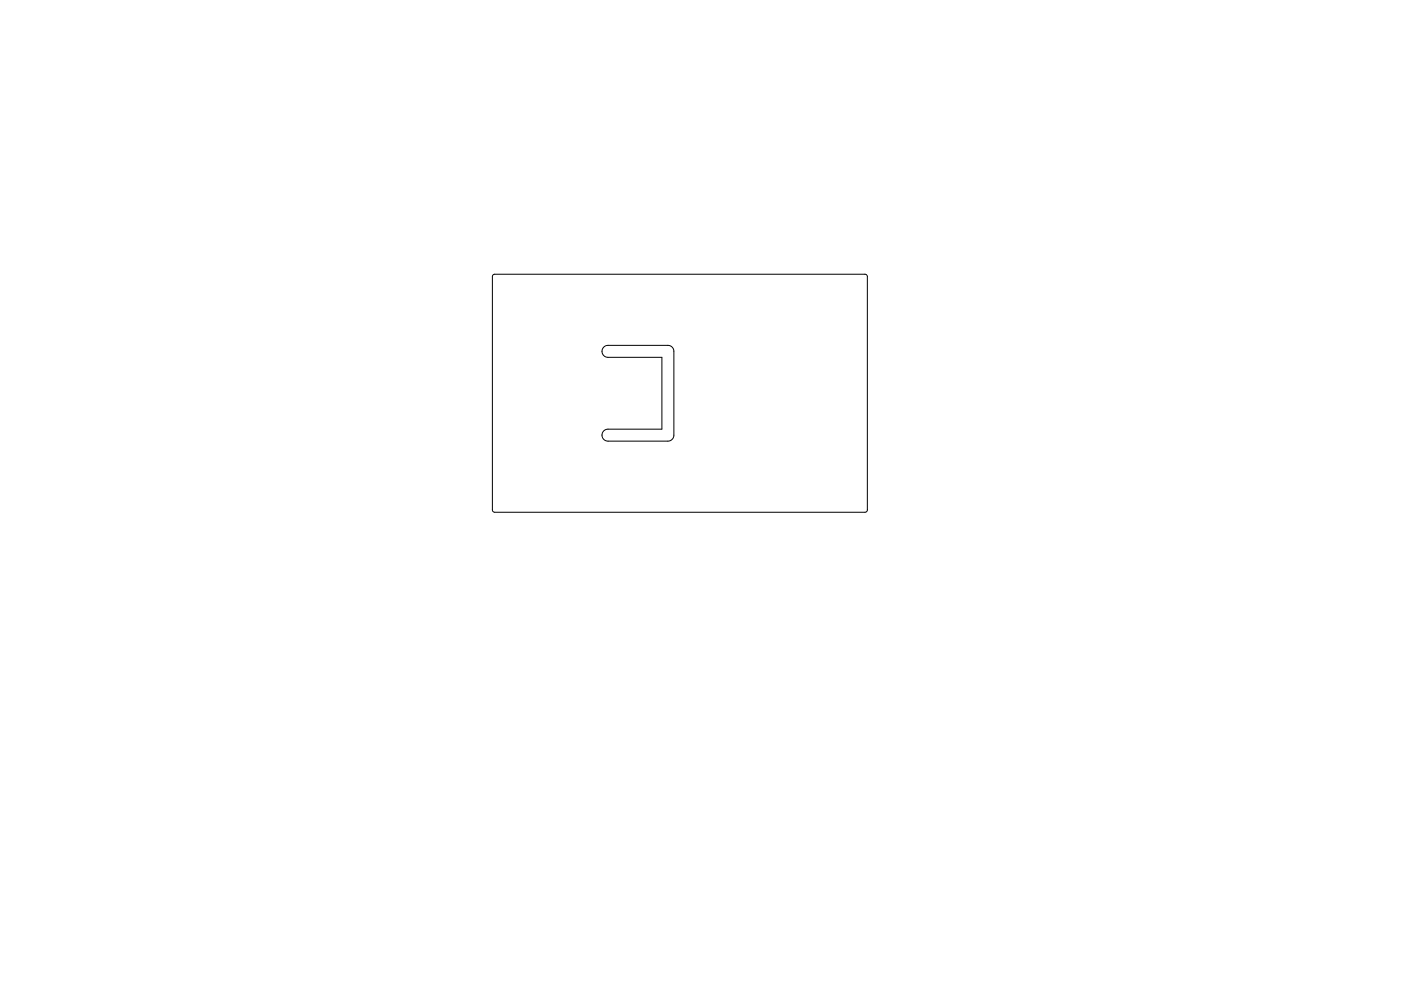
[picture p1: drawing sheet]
<svg xmlns="http://www.w3.org/2000/svg" width="297mm" height="210mm" viewBox="0 0 297 210" stroke-linecap="round" stroke-linejoin="round" font-family="sans-serif">
<path d="M104.5 58.3l.4-.1 78.7 .1 .3 .4-.1 49.7-.4 .3-78.8-.1-.2-.4v-49.5zM128 73.6l.9-.3h12.7a1.27 1.27 0 0 1 1.3 1.2v17.8a1.27 1.27 0 0 1-1.3 1.3h-12.7a1.27 1.27 0 0 1-1.3-1.3 1.27 1.27 0 0 1 1.3-1.2h11.4v-15.3h-11.4a1.27 1.27 0 0 1-1.2-.8 1.27 1.27 0 0 1 .3-1.4z" fill="none" stroke="#000" stroke-width=".21"/>
</svg>
